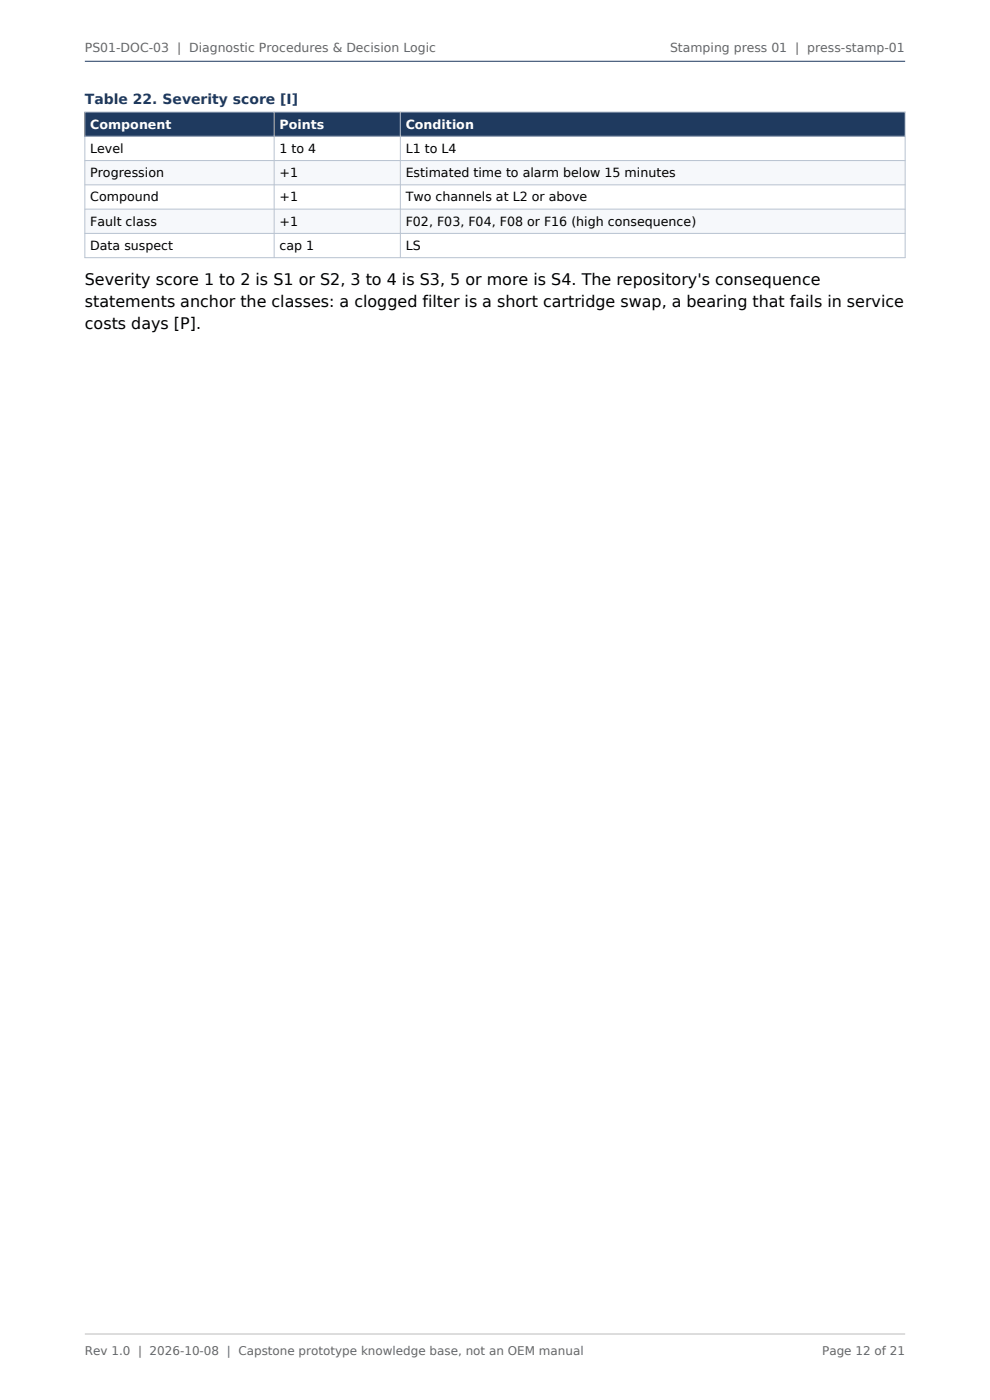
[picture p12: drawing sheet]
<svg xmlns="http://www.w3.org/2000/svg" width="210mm" height="297mm" viewBox="0 0 210 297" stroke-linecap="round" stroke-linejoin="round" font-family="sans-serif">
<defs><g id="words">
<g font-size="3.4">
<text x="18" y="60.5">Severity score 1 to 2 is S1 or S2, 3 to 4 is S3, 5 or more is S4. The repository's consequence</text>
<text x="18" y="65.2">statements anchor the classes: a clogged filter is a short cartridge swap, a bearing that fails in service</text>
<text x="18" y="69.8">costs days [P].</text>
</g>
<text font-size="3" fill="#1f3a5f" x="18" y="22">Table 22. Severity score [I]</text>
<g font-size="2.7" fill="#fff">
<text x="19.1" y="27.3">Component</text>
<text x="59.3" y="27.3">Points</text>
<text x="86.1" y="27.3">Condition</text>
</g>
<g font-size="2.7">
<text x="19.1" y="32.4">Level</text>
<text x="59.3" y="32.4">1 to 4</text>
<text x="86.1" y="32.4">L1 to L4</text>
<text x="19.1" y="37.6">Progression</text>
<text x="59.3" y="37.6">+1</text>
<text x="86.1" y="37.6">Estimated time to alarm below 15 minutes</text>
<text x="19.1" y="42.7">Compound</text>
<text x="19.1" y="47.9">Fault class</text>
<text x="59.3" y="42.7">+1</text>
<text x="59.3" y="47.9">+1</text>
<text x="86.1" y="42.7">Two channels at L2 or above</text>
<text x="86.1" y="47.9">F02, F03, F04, F08 or F16 (high consequence)</text>
<text x="19.1" y="53">Data suspect</text>
<text x="59.3" y="53">cap 1</text>
<text x="86.1" y="53">LS</text>
</g>
<g font-size="2.6" fill="#666">
<text x="18" y="11">PS01-DOC-03 | Diagnostic Procedures &amp; Decision Logic</text>
<text x="142.1" y="11">Stamping press 01 | press-stamp-01</text>
</g>
<g font-size="2.5" fill="#666">
<text x="18" y="287.5">Rev 1.0 | 2026-10-08 | Capstone prototype knowledge base, not an OEM manual</text>
<text x="174.4" y="287.5">Page 12 of 21</text>
</g>
</g></defs>
<path d="M18 23.8h174v5.1h-174z" fill-rule="evenodd" fill="#1f3a5f"/>
<g fill="#f6f8fb">
<path d="M18 34.1h174v5.1h-174z" fill-rule="evenodd"/>
<path d="M18 44.4h174v5.1h-174z" fill-rule="evenodd"/>
</g>
<path d="M18 23.8h174v30.9h-174zM18 28.9h174M18 34.1h174M18 39.2h174M58.2 23.8v30.9M84.9 23.8v30.9M18 44.4h174M18 49.5h174" fill="none" stroke="#b8c2d0" stroke-width=".21"/>
<path d="M18 13h174" fill="none" stroke="#1f3a5f" stroke-width=".21"/>
<path d="M18 283h174" fill="none" stroke="#bbb" stroke-width=".21"/>
<use href="#words"/>
</svg>
